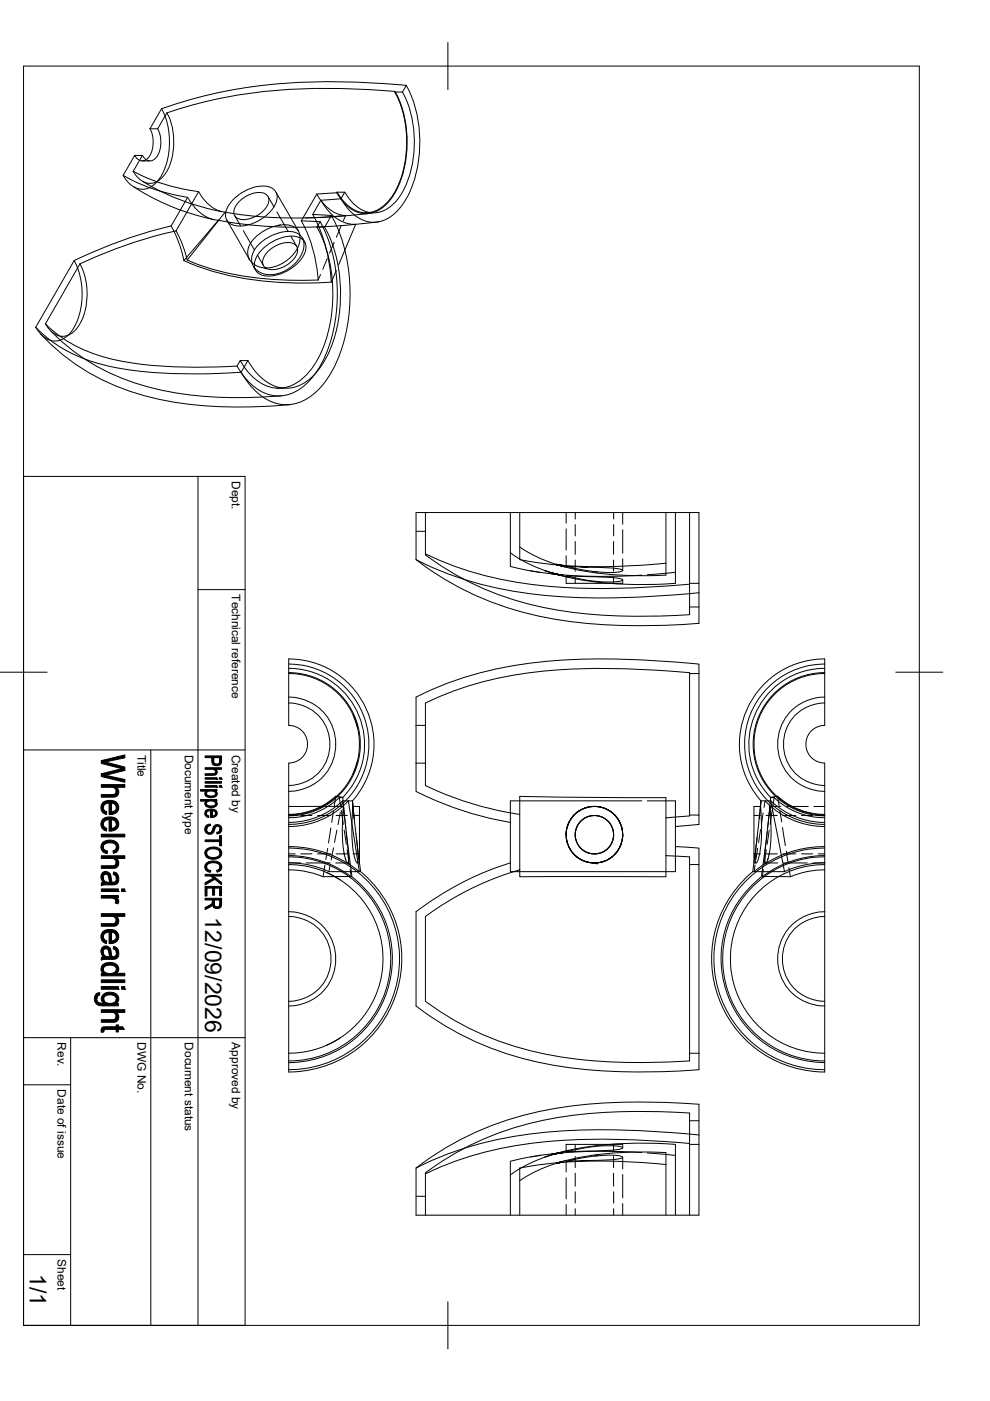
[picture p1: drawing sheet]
<svg xmlns="http://www.w3.org/2000/svg" width="210mm" height="297mm" viewBox="0 0 210 297" stroke-linecap="round" stroke-linejoin="round" font-family="sans-serif">
<defs><g id="words">
<g font-size="4.9">
<text x="43.5" y="194.5" transform="rotate(90 43.5 194.5)">12/09/2026</text>
<text x="6.3" y="270.1" transform="rotate(90 6.3 270.1)">1/1</text>
</g>
<g font-size="2.5">
<text x="49.2" y="102" transform="rotate(90 49.2 102)">Dept.</text>
<text x="49.2" y="126" transform="rotate(90 49.2 126)">Technical reference</text>
<text x="29.2" y="160" transform="rotate(90 29.2 160)">Title</text>
<text x="39.2" y="160" transform="rotate(90 39.2 160)">Document type</text>
<text x="49.2" y="160" transform="rotate(90 49.2 160)">Created by</text>
<text x="12.2" y="221" transform="rotate(90 12.2 221)">Rev.</text>
<text x="29.2" y="221" transform="rotate(90 29.2 221)">DWG No.</text>
<text x="39.2" y="221" transform="rotate(90 39.2 221)">Document status</text>
<text x="49.2" y="221" transform="rotate(90 49.2 221)">Approved by</text>
<text x="12.2" y="231" transform="rotate(90 12.2 231)">Date of issue</text>
<text x="12.2" y="267" transform="rotate(90 12.2 267)">Sheet</text>
</g>
</g></defs>
<g fill="none" stroke="#000" stroke-width=".21">
<path d="M5 14h190v267h-190zM83.7 19.5a23.3 23.3 0 0 1-.3 21.8 7.2 7.2 0 0 1-6 3.8 7.6 7.6 0 0 1-5.9-4.4M83.8 19.4a125.3 125.3 0 0 0-40.7 2.3l-7.7 2.2M83.8 19.4l-.1 .1h1.7M83.8 19.4a23.6 23.6 0 0 1-.3 22 7.3 7.3 0 0 1-6.1 3.9 7.9 7.9 0 0 1-6-4.4M85.4 19.5l.8-1.4a134.4 134.4 0 0 0-39.3 1.4l-6.6 1.6-6 2M85.4 19.5a23.4 23.4 0 0 1-.3 21.7 6.9 6.9 0 0 1-6.5 3.9 7.7 7.7 0 0 1-5.5-4.4M86.2 18.1a26.4 26.4 0 0 1-.3 24.6 8.5 8.5 0 0 1-6.4 4.4 7.5 7.5 0 0 1-6.5-3.9l-.7-1.1M95 9v10M28.3 36.3a40.8 40.8 0 0 0 13.8 4.3l-4.8 8.4M28.4 39.6a51.1 51.1 0 0 0 17 7M28.6 33l-2.5 4.2a39.8 39.8 0 0 0 13.7 4.6"/>
<path d="M28.6 33h1.6l-1.9 3.3M30.1 34.1h1.6M30.4 38.5a49.5 49.5 0 0 0 16.6 6.4M31.8 27.3h1.6M31.8 27.3a6 6 0 0 1-.5 6.3 1.64 1.64 0 0 1-2.7-.6M33.4 27.3a5.9 5.9 0 0 1-.5 6.3 1.62 1.62 0 0 1-2.7-.6M34.3 23.1l-2.5 4.2M34.3 23.1a15.3 15.3 0 0 1-.6 15 4 4 0 0 1-7.1-.1l-.5-.8M35.4 23.9l-2 3.4M35.4 23.9a13.5 13.5 0 0 1-.5 13.2 3.5 3.5 0 0 1-6.3-.2l-.3-.6M15.7 55.2l-8.1 14.2M15.7 55.2a15.2 15.2 0 0 1-.6 15.2 4 4 0 0 1-7-.2l-.5-.8"/>
<path d="M17 55.9l-7.4 12.8a30.4 30.4 0 0 0 17.4 8.1 110.2 110.2 0 0 0 23.3 .8M17 55.9a13.8 13.8 0 0 1-.5 13.5 3.5 3.5 0 0 1-4.7 1.5l-1.1-.9-1.1-1.3M36.3 47.9a101.2 101.2 0 0 0-20.6 7.3M36.3 47.9a25.1 25.1 0 0 1 2.7 7.3M37.3 49a98 98 0 0 0-20.3 6.9M37.3 49a22.7 22.7 0 0 1 2.4 6.1 61.4 61.4 0 0 0 26.1 4.3h1.7M39 55.2a62.7 62.7 0 0 0 27.8 4.8l3.5-.2M39.8 41.8l-3.5 6.1M39.8 41.8a8.7 8.7 0 0 0 6.5 4.9M42.1 40.6a7.7 7.7 0 0 0 5.7 4.4M46.3 46.7a103 103 0 0 0 29.1 .9M46.3 46.7l-7.3 8.5"/>
<path d="M47.8 45l-8.1 10.1M47.8 45a98.2 98.2 0 0 0 25.5 .7M48 46.6l4.9 8.5-.1-.4M49.3 42.4a8.5 8.5 0 0 1 8-2.7 2.51 2.51 0 0 1 .9 4 8.9 8.9 0 0 1-8.4 4.1 2.35 2.35 0 0 1-1.7-3.5zM49.8 45.8l1.2 2.1M51 42.4a5.2 5.2 0 0 1 5.3-1.3 1.75 1.75 0 0 1 .3 2.6 6 6 0 0 1-6 2.7 1.76 1.76 0 0 1-.5-3zM51.6 48.9l2.4 4.2M53.8 56.6l.4 .6M54.6 54.1l1.2 2.1M54.9 51.8a8.8 8.8 0 0 1 7.7-2.5 3.1 3.1 0 0 1 1.2 4.8 7.4 7.4 0 0 1-8.1 3.9 3.3 3.3 0 0 1-1.4-5.5zM55.5 53a9 9 0 0 1 7.3-2.8 2.35 2.35 0 0 1 1.8 3.5 8.9 8.9 0 0 1-8.7 4.7 2.36 2.36 0 0 1-1.7-3.5zM56 56.8h.5l-.2 .2 .2-.1"/>
<path d="M56.9 53.3a5.6 5.6 0 0 1 5.4-1.7 1.76 1.76 0 0 1 .3 2.9 6 6 0 0 1-5.8 2.5 1.68 1.68 0 0 1-.7-2.7zM56.9 41.8l1.2 2.1M58.6 40.8l4.7 8.2M58.7 44.9l2.4 4.2M59.4 47.7a3.6 3.6 0 0 1 4.1 1.6 5.4 5.4 0 0 1-2.3 5.7 6.9 6.9 0 0 1-6.2 1.6 3.3 3.3 0 0 1-1.3-5.8 9.8 9.8 0 0 1 5.2-3M59.4 47.7l-.5 .1M61.7 50.1l1.2 2.1M63.9 46.8a29.6 29.6 0 0 1 3.6 12.6M64.1 50.4l.6 1M66.3 45.5l4 .2-1.4 2.5M66.3 45.5a33.4 33.4 0 0 1 4 14.3M67.2 41.1l-3.3 5.7 4 .2"/>
<path d="M67.2 41.1a8.2 8.2 0 0 0 6.1 4.6M67.2 48.2a31.4 31.4 0 0 1 0 28.2 10.7 10.7 0 0 1-7.3 5.9 8.5 8.5 0 0 1-7.7-3.9l-1.3-1.9h1.7M67.2 48.2h1.7a31.3 31.3 0 0 1 0 28.3 10.3 10.3 0 0 1-7.6 5.8 9 9 0 0 1-8-4.7l-.7-1.1M67.9 47l-.7 1.2M67.9 47a34 34 0 0 1 0 30.6 11.5 11.5 0 0 1-7.8 6.3 8.7 8.7 0 0 1-7.9-3.6l-1.9-2.7M68 58.2l-.5 1.2M68.1 42.5l-1.8 3M68.1 42.5a9 9 0 0 0 6.8 5.1h.5M69.4 54.8l-.9 2.3M70.3 45.7a37.3 37.3 0 0 1 1.8 29.4 18 18 0 0 1-7.1 9.5 8.4 8.4 0 0 1-10.2-1.1 17.3 17.3 0 0 1-3.7-4.6M70.9 51.4l-1 2.3M71.3 57.3l-1 2.5"/>
<path d="M71.4 40.9l-4.2 .2M71.5 40.7l-.1 .2M71.5 40.7h1.6l-.8 1.4M72.3 42.1l-4.2 .4M72.3 48l-.9 2.3M73.3 45.7l-.5 1.2M75.4 47.6l-3.6 8.6M77.4 45.1h1.6M78 45.3l-6.9 .6-6.4 .3M80.3 47l-4.9 .6M7.6 69.4a30.8 30.8 0 0 0 17.3 8.6 107.6 107.6 0 0 0 26.2 .9M8.6 70.8a47.2 47.2 0 0 0 26.9 14.2 95.2 95.2 0 0 0 26 .8"/>
<path d="M10.9 70.3a45.9 45.9 0 0 0 26.2 13 92.6 92.6 0 0 0 22.6 .6M50.9 76.5l-.6 1.1M52.6 76.5l-1.5 2.4M58.6 82.3h1.6M5 101h47v180h-47M42 101v180M88.2 112.6h2M88.2 108.7h60.1v23.5a119.2 119.2 0 0 1-34.6-1.7 62.1 62.1 0 0 1-25.5-12zM88.2 118.7a79.2 79.2 0 0 0 33.3 8 194 194 0 0 0 26.8-1M90.2 117.4a79.2 79.2 0 0 0 33.3 7.3 204.9 204.9 0 0 0 22.8-.8M90.2 108.7v8.9a64.8 64.8 0 0 0 34.4 12.6 140.3 140.3 0 0 0 21.7 .1v-21.6M108.2 108.7v8.5"/>
<path d="M108.2 117.2v2.9a92 92 0 0 0 27.9 1.8M110.2 108.7v7.3a38.9 38.9 0 0 0 18.7 5.7l5.2 .3 7.1-.1v-13.2M110.2 116v2.7a108.8 108.8 0 0 0 31 .7M117.9 119.7l1.2 .3M117.9 119.7l1.3 .3M118 119.7l1.2 .3M118.1 119.7l1.1 .3M118.1 119.7l1.2 .2zM118.1 119.7l1.2 .2M118.1 119.7l1.3 .2M118.3 119.8l1.1 .1-1.2-.1 1.2 .1M119.1 120l-1.2-.4 2.1 .6"/>
<path d="M120.1 108.7v2.2M120.1 112.1v4.5M120.1 117.8v2.3M122 111.2v2.4M122 114.8v2.7M122 118.7v2.4M122 108.7v1.3M130.1 118.7v2.4M130.2 108.7v1.3M130.2 111.2v2.4M130.2 114.8l-.1 2.7M132.1 108.7v2.4"/>
<path d="M132.1 112.3v5M132.1 118.5v2.4M143.3 108.7v15a74.5 74.5 0 0 1-26-2.2 29.8 29.8 0 0 1-9.1-4.3M42 125h10M112.5 121l2.2 .4M116.9 121.7l2.5 .2-1.9-.3 1.7 .3M117.2 121.5l1.6 .5M117.2 121.5l1.7 .5-1.7-.5M117.2 121.5l1.7 .5M117.5 121.6l1.6 .3M118.8 122l-3.3-1 5.1 1.4M119 121.9l-1.7-.3 1.7 .4"/>
<path d="M119.1 121.9l-1.7-.3 1.7 .3M120.1 122.1v1.6h12v-.8M120.1 122.1l7 .2a13.7 13.7 0 0 1 5 .6 8.2 8.2 0 0 1-4.7 .4l-3.8-.4zM121.5 120.4l.4 .1M122 122.3v1.4M124.3 120.2h-1.1l1.2 .1M124.3 120.2l-4.2-.1a31.1 31.1 0 0 0 11.6 1.1l.4-.2a6.3 6.3 0 0 0-3.6-.6l-3.7-.2M124.3 120.2h.5M126.1 121.2l.5 .1M130.1 122.3v1.4M143.3 121.3l-6 .6M146.3 123.7h2"/>
<path d="M146.3 128.7h2M0 142.5h10M5 159h47M32 159v122M61.2 149a8.8 8.8 0 0 1 8.8 8.8 8.8 8.8 0 0 1-8.8 8.7M61.2 142.6a15.2 15.2 0 0 1 15.2 15.2 15.2 15.2 0 0 1-15.2 15.2M61.2 141.7a16.1 16.1 0 0 1 14.9 9.9 16.1 16.1 0 0 1-3.4 17.5l.7 6.6M61.2 142.8a15 15 0 0 1 15 15 15 15 0 0 1-15 15M61.2 142.8v-3.1a18.1 18.1 0 0 1 16.5 10.7 18.1 18.1 0 0 1-2.9 19.4l.1 1.4-.2-1.4M61.2 142.8v6.2M61.2 149v4.8a4 4 0 0 1 4 4 4 4 0 0 1-4 4v9.2M61.2 147.8a10 10 0 0 1 10 10 10 10 0 0 1-10 10"/>
<path d="M61.2 140.8a17 17 0 0 1 17 17 17 17 0 0 1-17 17M74.9 151.6l.9 2.7M88.2 153.8h2M88.2 153.8v8M90.2 153.8v8M146.3 142.8v30M148.3 142.8v30M148.3 142.8h-2v-.2a158.4 158.4 0 0 0-34.4 .1 70.5 70.5 0 0 0-21.7 6.4v4.7M148.3 142.8v-2a160.1 160.1 0 0 0-37.7 .1 71.8 71.8 0 0 0-22.4 6.9v6M174.9 147.8v-8.1a18.1 18.1 0 0 0-16.5 10.7 18.1 18.1 0 0 0 3 19.4l-.1 1.4 .1-1.4M174.9 147.8v6a4 4 0 0 0-4 4 4 4 0 0 0 4 4v21.1M174.9 147.8a10 10 0 0 0-10 10 10 10 0 0 0 10 10"/>
<path d="M174.9 140.8a17 17 0 0 0-17 17 17 17 0 0 0 17 17M174.9 142.8a15 15 0 0 0-15 15 15 15 0 0 0 15 15M174.9 141.7a16.1 16.1 0 0 0-14.8 9.9 16.1 16.1 0 0 0 3.4 17.5M174.9 149a8.8 8.8 0 0 0-8.7 8.8 8.8 8.8 0 0 0 8.7 8.7M174.9 142.6a15.2 15.2 0 0 0-15.2 15.2 15.2 15.2 0 0 0 15.2 15.2M190 142.5h10M61.2 172.9h1.4M61.2 179.5a23.6 23.6 0 0 1 15 5.3M61.2 179.8a23.5 23.5 0 0 1 23.5 23.5 23.5 23.5 0 0 1-23.5 23.5M61.2 175.2a17.5 17.5 0 0 0 12.7-5.4l2.3 15M61.2 171v13.4M63.8 172.9h2.4"/>
<path d="M67.4 172.9h2.7M69.5 179.9l-.4 2.3M70.2 175.5l-.5 3.2M70.7 172l-.3 2.3M70.7 179.7l-.5 2.6M71.2 168.8l1.5 .3h-.7M71.2 168.8l-.3 2M71.2 168.8a14.7 14.7 0 0 1-10 3.9M71.3 172.9h2.4M71.5 176l-.5 2.6M72 169.1l.2 1.5M72 169.1a15.5 15.5 0 0 1-10.8 4.3"/>
<path d="M72.2 172.3l-.5 2.5M72.4 171.8l.4 3M72.7 169.8l-.3 1.3M72.7 169.8a16.7 16.7 0 0 1-11.5 4.6M72.7 169.8h2.1M72.8 171.1v.1M72.8 171.1v-.1l.8 7.3a12.7 12.7 0 0 1 .2 4.6v.1a9.6 9.6 0 0 1-1.2-5.4l.2-6.4M72.8 171h-11.6M73 172.3v.4M73 176l.4 3M73.4 176.3l1.2 9.6a22 22 0 0 1 7.4 24.5 22 22 0 0 1-20.8 14.9M74.7 169.8l.3 2.1"/>
<path d="M74.8 171h1.4v11.9l-.4 .1M74.8 171l.4 3.1a56.7 56.7 0 0 1 .7 8.7l-.2 .2a9.4 9.4 0 0 1-1-5l-.1-3zM74.9 172.9h1.3M75 172.3l.1 1.2-.1-.9M75.6 177.4l.9 7.4a24 24 0 0 1 7.3 26.6 24 24 0 0 1-22.6 15.9v-4M75.8 161.3l-.9 2.7M88.2 161.8v6a71.4 71.4 0 0 0 20 6.6M88.2 161.8h2v4.8a70.9 70.9 0 0 0 20 6.1v11.7M108.2 174.4v8.5M110.2 172.7v-3.9l31 .3v4.3M120.1 177.7l.3 1.1M120.1 177.7l.3 1.2"/>
<path d="M120.2 176l-.1 1.1M120.2 175.9l-.1 1.2M120.6 179.3l.5 1.1M120.6 179.4l.6 1M120.7 174.3l-.4 1.1M120.8 174.2l-.5 1.1M121.7 172.8l-.7 1M121.8 172.8l-.7 .9M123.1 171.7l-.9 .7M123.2 171.7l-1 .7M124.8 171.1l-1.1 .4M124.8 171.1a6 6 0 0 1 7 7.6 6 6 0 0 1-9.9 2.6 6 6 0 0 1 2.4-10"/>
<path d="M124.8 171.1l-.5 .2M125.4 171h1.2M126.5 171h-1.2M127.1 171.1l.6 .1M127.2 171.1l1.1 .3M128.3 171.4l1 .5M128.9 171.7l1 .6M129.8 172.3l.8 .8M130.3 172.7l.7 .9M131 173.5l.6 1.1M131.3 174.1l.3 .5M131.8 175.1l.2 1.2"/>
<path d="M131.8 175.2l.2 1.1M131.8 178.7l-.4 1.1M131.8 178.6l-.4 1.1M132.1 176.9l-.1 1.2M132.1 176.9l-.1 1.1M136.1 169.8h-27.9v4.6M137.3 169.8h6v5.4M141.2 173.4v8l5.1 .3v1.6M143.3 179.5v5.3h-35.1v-1.9M143.3 175.2v4.3M143.3 179.5l5 .3v3.5M146.3 172.8v.2l-5.1 .4"/>
<path d="M146.3 172.8h2v2l-5 .4M159.9 172.9h1.4M160.6 177.4l-.9 7.4a23.9 23.9 0 0 0-7.3 26.6 23.9 23.9 0 0 0 22.5 15.8v-33.9M160.7 179.9l-.4 2.3M161.2 172.3l-.2 1.2 .1-.9M161.3 171a36.3 36.3 0 0 1-.5 11.3l-.4 .7a12 12 0 0 1 .1-5zM161.3 171h-1.4v11.9l.5 .1M161.3 175.9l-.4 2.8M161.4 169.8h2.1M161.4 169.8l-.2 2.1M161.9 172.4l-.4 2.3M162.1 171.2l.2-1.4a17.5 17.5 0 0 0 12.6 5.4"/>
<path d="M162.5 172.9h2.4M162.7 176.3l-1.2 9.6a22 22 0 0 0-7.4 24.5 22 22 0 0 0 20.8 14.9M163.2 176l-.5 3M163.2 172.3l-.1 .4M163.3 171h2.3M163.3 171.1v-.1l-.8 7.3a12.7 12.7 0 0 0-.1 4.6 3.8 3.8 0 0 0 .9-2.7l.2-3.6-.1-5.4M163.3 171.1l.1 .1M163.4 169.1l-.6 6.6M163.5 169.8a16.7 16.7 0 0 0 11.4 4.6M163.5 169.8l2.9 15M163.8 171.8l-.5 3M164.2 169.1l-.2 1.5"/>
<path d="M164.2 169.1a15.5 15.5 0 0 0 10.7 4.3M165 168.8a14.8 14.8 0 0 0 9.9 3.9M165 168.8l.2 2M165 168.8l-1.6 .3h.8M165.4 171.9l.4 2.4M166 175.5l.6 3.8M166.1 172.9h2.7M166.8 171h4.6M170 172.9h2.4M172.6 171h2.3M173.5 172.9h1.4M174.9 179.8a23.5 23.5 0 0 0-23.5 23.5 23.5 23.5 0 0 0 23.5 23.5"/>
<path d="M174.9 179.5a23.6 23.6 0 0 0-15 5.3l.2-1.4M61.2 181h1.4M61.2 181.4a22 22 0 0 1 13.3 4.5M61.2 184.4a18.8 18.8 0 0 1 7.3 1.5h6.1h-.1M61.2 183.3a20 20 0 0 1 20 20 20 20 0 0 1-20 20M61.2 181.7a21.6 21.6 0 0 1 21.7 21.6 21.6 21.6 0 0 1-21.7 21.6M61.2 194.3v29M61.2 184.4v9.9M61.2 194.3a9 9 0 0 1 9 9 9 9 0 0 1-9 9M61.2 193.3a10 10 0 0 1 10 10 10 10 0 0 1-10 10M63.8 183l-2.6-.1a20.5 20.5 0 0 1 8.6 1.9M63.8 181h2.4"/>
<path d="M65 183h5M67.4 181h2.7M68.9 183.4l-.4 2.5M69.3 185l2.9 1.6M69.8 184.8h6.4M70 183.5l-.2 1.3M71.2 183l2.6-.1 .1 .3v-.2M71.3 181h2.4M73 180.8v.5M73.2 182l.1 .3M73.6 180.2l.5 3M74.3 184.4l.2 1.5"/>
<path d="M74.9 181h1.3M76.2 184.8h.3M108.2 182.9a64.8 64.8 0 0 0-20 10.4v20a67.4 67.4 0 0 0 36 13.5 142.9 142.9 0 0 0 24.1 0v-3.5M110.2 184.4a62.9 62.9 0 0 0-20 9.9v18a66.4 66.4 0 0 0 35.5 12.6 144.3 144.3 0 0 0 20.6 0v-1.6M121.5 180.8l.4 .5M121.5 180.9l.9 .8M122.3 181.7l1 .6M122.9 182l1 .6M123.8 182.5l1.1 .4M124.5 182.8l.5 .1M125.5 182.9h1.2M126.7 182.9l-.1 .3v-.2"/>
<path d="M126.7 182.9l-.6 .1M126.8 182.9l-1.2 .1M128.4 182.5l-1.1 .4M128.5 182.5l-1.1 .3M129.9 181.6l-1 .6M130 181.5l-1 .7M131.1 180.3l-.8 .9M131.1 180.2l-.7 .9M141.2 181.4v4.5h-31v-1.5M146.3 183.3v40h2M146.3 183.3h2v40M159.7 184.8h6.7"/>
<path d="M159.9 181h1.4M161.9 184.4l-.2 1.5M162.5 181h2.4M162.5 180.2l-.4 3M162.9 182l-.1 .3M163.2 180.8l-.1 .5M164.9 183l-2.6-.1v.3v-.2M166.1 181h2.7M166.1 183h5.1M166.8 180.4l.3 2.4M167.3 184l.3 1.9M170 181h2.4"/>
<path d="M173.5 181h1.4M174.9 183.3a20 20 0 0 0-20 20 20 20 0 0 0 20 20M174.9 181.7a21.6 21.6 0 0 0-21.6 21.6 21.6 21.6 0 0 0 21.6 21.6M174.9 182.9v10.4M174.9 194.3a9 9 0 0 0-9 9 9 9 0 0 0 9 9M174.9 193.3a10 10 0 0 0-10 10 10 10 0 0 0 10 10M174.9 181.4a22 22 0 0 0-13.2 4.5M174.9 184.4a18.5 18.5 0 0 0-7.3 1.5h-6.1h.2M174.9 182.9a20.5 20.5 0 0 0-8.5 1.9M174.9 182.9l-2.5 .1M5 230h10M5 220h47"/>
<path d="M15 220v61M72.2 220l-2.9 1.6M146.3 237.6h2M88.2 253.6h2M90.2 248.9v8.7M114.7 244.9l-2.2 .4M117.2 244.8l1.7-.5-1.7 .5M117.9 246.7l1.2-.4zM118.1 246.6l1.2-.2zM118.8 244.3l-1.6 .5M118.9 244.3l-1.7 .5M119 244.3l-1.7 .5 1.7-.4"/>
<path d="M119.1 244.4l-1.7 .3 1.7-.3M119.1 244.4l-1.6 .3M119.1 246.3l-1.2 .4M119.2 246.3l-1.2 .3M119.2 244.4l-1.7 .3 1.9-.3-2.5 .2M119.2 246.3l-1.3 .4M119.2 246.4l-1.2 .2M119.2 246.4l-1.1 .2M119.3 246.4l-1.2 .2M119.4 246.4l-1.2 .1M119.4 246.4l-1.3 .2M119.4 246.4l-1.1 .1"/>
<path d="M120 246.1l-2.1 .6M120.1 246.3v2.2M120.1 249.7v4.5M120.1 255.4v2.2M120.1 244.2a34.1 34.1 0 0 1 11.3-1.1l.7 .3a15.4 15.4 0 0 1-5.6 .6zM120.6 243.9l-5.1 1.4 3.3-1M121.9 245.8l-.4 .1M122 242.6v1.4M122 245.2v2.4M122 248.8v2.7M122 252.7v2.4M122 256.3v1.3"/>
<path d="M124.3 246.1l-4.2 .2a30.9 30.9 0 0 1 11.6-1.2l.4 .2a6.2 6.2 0 0 1-3.6 .7l-3.7 .1M124.3 246.1h.5M124.4 246l-1.2 .1h1.1M126.6 245l-.5 .1M130.1 248.8l.1 2.7M130.1 242.6v1.4M130.1 245.2v2.4M130.2 252.7v2.4M130.2 256.3v1.3M132.1 243.4v-.8h-12v1.6M132.1 245.4v2.4M132.1 249v5"/>
<path d="M132.1 255.2v2.4M136.1 244.4a94.1 94.1 0 0 0-27.9 1.8v11.4M137.3 244.5l6 .5M141.2 246.9v-2.5a66.2 66.2 0 0 0-24.3 2.6 28 28 0 0 0-6.7 3.3M141.2 246.9v10.7M141.2 246.9a108.8 108.8 0 0 0-31 .8v9.9M143.3 245v12.6M143.3 245v-2.4a74.5 74.5 0 0 0-26 2.2 29.8 29.8 0 0 0-9.1 4.3M146.3 242.4a151.1 151.1 0 0 0-36.6 .5 69.9 69.9 0 0 0-19.5 6M146.3 242.6h2M146.3 242.4v-6.4a119.5 119.5 0 0 0-30.6 1.4 62.6 62.6 0 0 0-25.5 11.2v.3M146.3 242.4v15.2"/>
<path d="M148.3 240.6a163.4 163.4 0 0 0-36.8 0 71.8 71.8 0 0 0-23.3 7.1M148.3 240.6v-6.5a120.1 120.1 0 0 0-34.6 1.7 64.1 64.1 0 0 0-25.5 11.9M148.3 240.6v17h-60.1v-9.9M5 266h10M95 276v10"/>
<circle cx="126.1" cy="177" r="4.1"/>
<circle cx="126.1" cy="177" r="6"/>
</g>
<g fill="#000" stroke="#000" stroke-width=".21">
<path d="M24.7 211.8v.9z"/>
<path d="M21.5 176.9h5v.5h-5z" fill-rule="evenodd"/>
<path d="M21.9 170.1v1.1a.89 .89 0 0 0 .7 .9v.6a1.47 1.47 0 0 1-1.2-1.1 1.47 1.47 0 0 1 .5-1.5z" fill-rule="evenodd"/>
<path d="M21.9 173.7v1.1a.9 .9 0 0 0 .7 .8v.6a1.47 1.47 0 0 1-1.2-1.1 1.47 1.47 0 0 1 .5-1.4z" fill-rule="evenodd"/>
<path d="M21.5 168.5h2.3a.71 .71 0 0 0 .9-.7v1.1l-.2 .1h-3z" fill-rule="evenodd"/>
<path d="M21.9 170.1a2.49 2.49 0 0 1 2.8 0v1.1a.99 .99 0 0 0-1.1-.9v2.4h-.5v-2.4h-.1a1.07 1.07 0 0 0-1.1 .9z" fill-rule="evenodd"/>
<path d="M21.9 173.6a2.52 2.52 0 0 1 2.8 0v1.1a.99 .99 0 0 0-1.1-.9v2.4h-.5v-2.4h-.1a1.07 1.07 0 0 0-1.1 1z" fill-rule="evenodd"/>
<path d="M24.7 166.9a1.19 1.19 0 0 1 0 2z" fill-rule="evenodd"/>
<path d="M23.6 170.3v1.8h.2l.5-.2 .3-.3 .1-1.5a1.46 1.46 0 0 1 .4 1.7 1.46 1.46 0 0 1-1.5 .9z" fill-rule="evenodd"/>
<path d="M23.6 173.8v1.8a.98 .98 0 0 0 1.1-.9v-1.1a1.47 1.47 0 0 1 .4 1.7 1.47 1.47 0 0 1-1.5 .9z" fill-rule="evenodd"/>
<path d="M21.9 178.5a2.33 2.33 0 0 1 3.1 .5l.2 .9-.5 .8a1.83 1.83 0 0 0-.4-1.8l-.6-.2a1.3 1.3 0 0 0-1.8 .9z" fill-rule="evenodd"/>
<path d="M21.5 161.3l5-1.2v.6l-3.4 .7a1.9 1.9 0 0 1-1.6-.1z" fill-rule="evenodd"/>
<path d="M21.5 161.3l5 1.3v.7l-.6-.3-4.4-1.1z" fill-rule="evenodd"/>
<path d="M21.5 164.1l4.4-1.1 .6 .3-3.1 .8a2.6 2.6 0 0 1-1.9 0z" fill-rule="evenodd"/>
<path d="M21.5 164.1l5 1.2v.6l-5-1.3z" fill-rule="evenodd"/>
<path d="M21.5 166.3h5v.6h-1.8v2v-1.1a.94 .94 0 0 0-1.2-.9h-2z" fill-rule="evenodd"/>
<path d="M43.5 164.9v.3h2.5v-.3z" fill-rule="evenodd"/>
<path d="M43.5 165.7h3.5v.4h-3.5z" fill-rule="evenodd"/>
<path d="M43.5 166.6v.3h2.5v-.3z" fill-rule="evenodd"/>
<path d="M43.6 167.8l.2-.1v1.1l-.4-.5z" fill-rule="evenodd"/>
<path d="M43.7 169.9l.1 1.1-.2-.2a.62 .62 0 0 1 .1-.9z" fill-rule="evenodd"/>
<path d="M43.7 171.9l.1-.1v.9l.5 .3v.3a.86 .86 0 0 1-.8-.5 .86 .86 0 0 1 .2-.9z" fill-rule="evenodd"/>
<path d="M43.8 175l.8-.3v.4h-.1a.75 .75 0 0 0-.7 .8z" fill-rule="evenodd"/>
<path d="M43.5 164h1.7l.4-.1 .1-.3v.7l-.3 .1h-1.9z" fill-rule="evenodd"/>
<path d="M43.8 171.8l.8-.3 .8 .1 .3 .2v.6a.62 .62 0 0 0-.7-.5v1.4h-.4l-.1-1.4a.69 .69 0 0 0-.7 .6z" fill-rule="evenodd"/>
<path d="M45.7 167.7v.6z" fill-rule="evenodd"/>
<path d="M45.7 169.8v.6z" fill-rule="evenodd"/>
<path d="M42.5 167.4h3.5v.3h-.3v.4a1.16 1.16 0 0 0-1.9 .1v.6v-1.1h-1.3z" fill-rule="evenodd"/>
<path d="M42.5 169.5h3.5v.3h-.3v.4a1.23 1.23 0 0 0-1.9 .1v.7v-1.1h-1.3z" fill-rule="evenodd"/>
<path d="M45.7 163.1a.66 .66 0 0 1 0 1.2z" fill-rule="evenodd"/>
<path d="M43.8 168.2v.1a1.19 1.19 0 0 0 1.9 0l.1-.5 .3 .3-.1 .4a1.15 1.15 0 0 1-1.4 .6l-.8-.3z" fill-rule="evenodd"/>
<path d="M43.8 170.3v.1a1.19 1.19 0 0 0 1.9 0l.1-.5 .3 .6a1.62 1.62 0 0 1-2.3 .5z" fill-rule="evenodd"/>
<path d="M45 171.9v1.1h.1a.57 .57 0 0 0 .6-.6v-.6l.3 .3a.89 .89 0 0 1-1 1.2z" fill-rule="evenodd"/>
<path d="M46.5 164.9v.3h.5v-.3z" fill-rule="evenodd"/>
<path d="M46.5 166.6v.3h.5v-.3z" fill-rule="evenodd"/>
<path d="M45.3 160.6v.8a.67 .67 0 0 0 .6 .6 .67 .67 0 0 0 .6-.3l.1-.4v.9l-.1 .1h-.6l-.6-.1z" fill-rule="evenodd"/>
<path d="M46.6 175.8l.1 .8-.7 .2v-.3a.64 .64 0 0 0 .6-.7z" fill-rule="evenodd"/>
<path d="M43.5 160.3h3.5v1.4l-.2 .4-.2 .1v-1.6h-1.3l-.1 1.5a1.66 1.66 0 0 1-.3-1.5h-1.4z" fill-rule="evenodd"/>
<path d="M43.5 162.8h3.5v.3h-1.3v1.2v-.7a.68 .68 0 0 0-.8-.5h-1.4z" fill-rule="evenodd"/>
<path d="M43.5 178.1h3.1v-.9h.4v2.1h-.4v-.9h-3.1z" fill-rule="evenodd"/>
<path d="M43.8 175v.9a.63 .63 0 0 0 .7 .6 .63 .63 0 0 0 .6-.7 1 1 0 0 1 1.4-.9 1 1 0 0 1 .2 1.7l-.1-.8a.55 .55 0 0 0-.5-.6 .55 .55 0 0 0-.6 .6 1.07 1.07 0 0 1-1.5 1 1.07 1.07 0 0 1-.2-1.8z" fill-rule="evenodd"/>
<path d="M21.5 188.5v.5h3.6v-.5z" fill-rule="evenodd"/>
<path d="M21.9 186v1.1z" fill-rule="evenodd"/>
<path d="M21.9 197.5v1.1a.89 .89 0 0 0 .7 .9v.5a1.47 1.47 0 0 1-1.2-1 1.47 1.47 0 0 1 .5-1.5z" fill-rule="evenodd"/>
<path d="M21.9 178.5v1.1a.87 .87 0 0 0 .9 .8l-.1 .6a1.39 1.39 0 0 1-1.2-1 1.39 1.39 0 0 1 .4-1.5z" fill-rule="evenodd"/>
<path d="M21.8 185a1.1 1.1 0 0 1 1.5 .3v1.7l-.5-1.5a.58 .58 0 0 0-.6-.1 .58 .58 0 0 0-.3 .6l-.1 1a1.43 1.43 0 0 1 0-2z" fill-rule="evenodd"/>
<path d="M21.5 183.6h2.3a.71 .71 0 0 0 .9-.7v1.1h-.2l-3 .1z" fill-rule="evenodd"/>
<path d="M21.5 195.8h2.3a.71 .71 0 0 0 .9-.6v1.1h-.2l-3 .1z" fill-rule="evenodd"/>
<path d="M21.9 197.5a2.44 2.44 0 0 1 2.8 0v1.1a.99 .99 0 0 0-1.1-.9v2.3l-.5 .1v-2.5h-.1a1.07 1.07 0 0 0-1.1 1z" fill-rule="evenodd"/>
<path d="M24.1 184.9l.6 .2v1.2l-.2-.6-.5-.3z" fill-rule="evenodd"/>
<path d="M24.7 179.6v1.1l-.7 .2v-.5l.5-.3z" fill-rule="evenodd"/>
<path d="M21.5 189.9h3.6v.5h-.5v.7a.79 .79 0 0 0-1-.7h-2.1z" fill-rule="evenodd"/>
<path d="M24.7 182a1.19 1.19 0 0 1 0 2z" fill-rule="evenodd"/>
<path d="M21.9 186.4l.1 .1a1.13 1.13 0 0 0 1.3 .5v-1.7l.5 1.7a.71 .71 0 0 0 .9-.7v-1.2a1.68 1.68 0 0 1 0 2.3l-3.2 .4v-.6l.4-.1z" fill-rule="evenodd"/>
<path d="M24.6 190.4a.75 .75 0 0 1 .6 .5 .75 .75 0 0 1-.2 .7l-.6-.1z" fill-rule="evenodd"/>
<path d="M24.7 194.3a1.21 1.21 0 0 1 0 2z" fill-rule="evenodd"/>
<path d="M23.6 197.7v1.8h.2a.9 .9 0 0 0 .9-.9v-1.1a1.46 1.46 0 0 1 .4 1.7 1.46 1.46 0 0 1-1.5 .8z" fill-rule="evenodd"/>
<path d="M25.8 188.5v.5h.7v-.5z" fill-rule="evenodd"/>
<path d="M21.5 181.4h5v.6h-1.8v2v-1.1a.94 .94 0 0 0-1.2-.9h-2z" fill-rule="evenodd"/>
<path d="M21.5 193.7h5v.6h-1.8v2v-1.1a.94 .94 0 0 0-1.2-.9h-2z" fill-rule="evenodd"/>
<path d="M43.8 183.8v.1a.91 .91 0 0 0 .9 .7l-.1 .4-.8-.4z" fill-rule="evenodd"/>
<path d="M43.5 192.4l1-.5a.67 .67 0 0 0 .5-.7l.1 .7-.2 .2-1.4 .7z" fill-rule="evenodd"/>
<path d="M43.5 187.2l1.8-1 .3 .2-2.1 1.2z" fill-rule="evenodd"/>
<path d="M46.7 183.8v.8l-.7 .3v-.4a.72 .72 0 0 0 .7-.7z" fill-rule="evenodd"/>
<path d="M45.4 190.8v.9a.58 .58 0 0 0 .6 .6 .58 .58 0 0 0 .6-.6v.8l-.6 .1-.6-.1z" fill-rule="evenodd"/>
<path d="M43.8 180.1a2.37 2.37 0 0 1 2.9 0v.8a1.52 1.52 0 0 0-1.5-1 1.52 1.52 0 0 0-1.4 1v.8l-.3-.6v-.6z" fill-rule="evenodd"/>
<path d="M44.7 185.7h.6l1.7 1.4v.5z" fill-rule="evenodd"/>
<path d="M43.5 185.4h3.5v.3h-3.5z" fill-rule="evenodd"/>
<path d="M43.5 187.9h3.5v2h-.4v-1.6h-1.1v1.5h-.4v-1.5h-1.2v1.7h-.4z" fill-rule="evenodd"/>
<path d="M43.5 190.5h3.5l-.1 1.7-.2 .2-.1-1.6h-1.2v1.7l-.3-.6-.1-1.1h-1.5z" fill-rule="evenodd"/>
<path d="M43.8 180.9a1.56 1.56 0 0 0 2.7 .4l.2-1.2a1.19 1.19 0 0 1 .3 1.3 1.19 1.19 0 0 1-1.1 .7 2.48 2.48 0 0 1-2.1-.4z" fill-rule="evenodd"/>
<path d="M43.8 183a2.41 2.41 0 0 1 3.1 .3l.2 .6-.4 .7v-.9a1.46 1.46 0 0 0-2-.7 .95 .95 0 0 0-.9 .8v.8a1.1 1.1 0 0 1 0-1.6z" fill-rule="evenodd"/>
<path d="M20.5 210.7l.7-.2-.1 .5a.63 .63 0 0 0-.6 .8z" fill-rule="evenodd"/>
<path d="M21.5 207.8h5v.5h-5z" fill-rule="evenodd"/>
<path d="M21.5 209.2v.5h3.6v-.5z" fill-rule="evenodd"/>
<path d="M21.9 201.8v1.1z" fill-rule="evenodd"/>
<path d="M21.8 204.6l.1-.1v1.9a1.11 1.11 0 0 1-.1-1.8z" fill-rule="evenodd"/>
<path d="M20.4 210.7h.1v1.1a1.07 1.07 0 0 0 1.5 .9v.6a1.54 1.54 0 0 1-1.8-.7 1.54 1.54 0 0 1 .2-1.9z" fill-rule="evenodd"/>
<path d="M21.6 217.9l.4-.2v1.1l-.5 .1-.1-.5z" fill-rule="evenodd"/>
<path d="M21.8 200.8a1.1 1.1 0 0 1 1.5 .3v1.7l-.5-1.5a.58 .58 0 0 0-.6-.1 .58 .58 0 0 0-.3 .6l-.1 1a1.43 1.43 0 0 1 0-2z" fill-rule="evenodd"/>
<path d="M21.5 216.2h2.3a.71 .71 0 0 0 .9-.7v1.1l-.2 .1h-3z" fill-rule="evenodd"/>
<path d="M24.1 200.7l.6 .2v1.2l-.2-.6-.5-.3z" fill-rule="evenodd"/>
<path d="M22 211.8a1.38 1.38 0 0 0 2 .8l.4-.2 .3-.5v.8h.4v.6h-3.1z" fill-rule="evenodd"/>
<path d="M21.9 202.2l.1 .1a1.13 1.13 0 0 0 1.3 .5v-1.7l.5 1.7a.71 .71 0 0 0 .9-.7v-1.2a1.68 1.68 0 0 1 0 2.3l-3.2 .4v-.6l.4-.1z" fill-rule="evenodd"/>
<path d="M21.9 204.5a2.4 2.4 0 0 1 3.1 .4 1.11 1.11 0 0 1-.3 1.5v-.9a1.43 1.43 0 0 0-2.2-.7l-.4 .2-.2 .5z" fill-rule="evenodd"/>
<path d="M21.9 210.9a2.26 2.26 0 0 1 3.1 .2l.2 .5-.1 .5-.4 .6v-1a1.53 1.53 0 0 0-2.7 0v1.6v-.6a1.15 1.15 0 0 1-.1-1.8z" fill-rule="evenodd"/>
<path d="M24.7 214.7a1.19 1.19 0 0 1 0 1.9z" fill-rule="evenodd"/>
<path d="M25.8 209.2v.5h.7v-.5z" fill-rule="evenodd"/>
<path d="M22 217.7h2.6v-.4h.5v.4h.9l.4 .5h-1.3v.6h-.5v-.6h-2.3l-.3 .4z" fill-rule="evenodd"/>
<path d="M21.9 205.8a1.71 1.71 0 0 0 2.7 .1l.1-.4v.9h1.8v.5h-5v-.5h.4z" fill-rule="evenodd"/>
<path d="M21.5 214.1h5v.6h-1.8v1.9v-1.1a.92 .92 0 0 0-1.2-.8h-2z" fill-rule="evenodd"/>
</g>
<use href="#words"/>
</svg>
